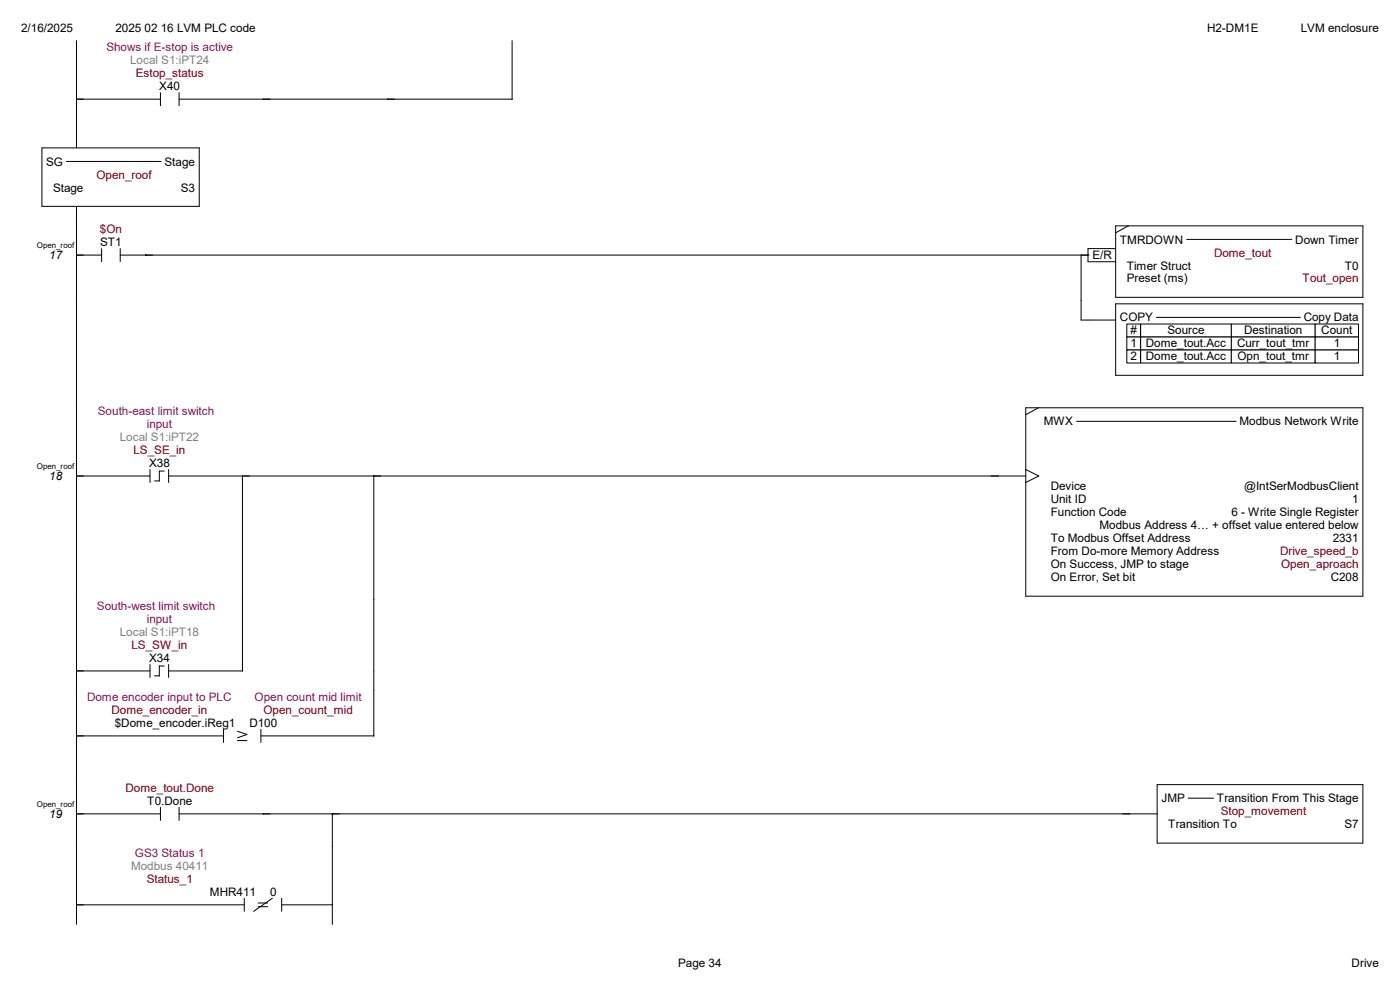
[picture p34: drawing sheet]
<svg xmlns="http://www.w3.org/2000/svg" width="420mm" height="297mm" viewBox="0 0 420 297" stroke-linecap="round" stroke-linejoin="round" font-family="sans-serif">
<defs><g id="words">
<g font-size="3.5">
<text x="6.3" y="9.5">2/16/2025</text>
<text x="34.6" y="9.5">2025 02 16 LVM PLC code</text>
<text x="362.1" y="9.5">H2-DM1E</text>
<text x="390.2" y="9.5">LVM enclosure</text>
<text x="47.8" y="27">X40</text>
<text x="13.8" y="49.6">SG</text>
<text x="49.4" y="49.6">Stage</text>
<text x="15.9" y="57.4">Stage</text>
<text x="54.2" y="57.4">S3</text>
<text x="14.8" y="77.6">17</text>
<text x="30.1" y="73.7">ST1</text>
<text x="327.7" y="77.6">E/R</text>
<text x="336" y="73">TMRDOWN</text>
<text x="388.6" y="73">Down Timer</text>
<text x="338" y="80.8">Timer Struct</text>
<text x="403.4" y="80.8">T0</text>
<text x="338" y="84.7">Preset (ms)</text>
<text x="336" y="96.4">COPY</text>
<text x="339.1" y="100.2">#</text>
<text x="350.2" y="100.2">Source</text>
<text x="373.2" y="100.2">Destination</text>
<text x="391.1" y="96.4">Copy Data</text>
<text x="396.4" y="100.2">Count</text>
<text x="339.1" y="104.1">1</text>
<text x="343.7" y="104.1">Dome_tout.Acc</text>
<text x="371.1" y="104.1">Curr_tout_tmr</text>
<text x="400.1" y="104.1">1</text>
<text x="339.1" y="108">2</text>
<text x="343.7" y="108">Dome_tout.Acc</text>
<text x="371.2" y="108">Opn_tout_tmr</text>
<text x="400.1" y="108">1</text>
<text x="313.1" y="127.5">MWX</text>
<text x="371.9" y="127.5">Modbus Network Write</text>
<text x="14.8" y="143.8">18</text>
<text x="44.7" y="140">X38</text>
<text x="315.2" y="147">Device</text>
<text x="373.3" y="147">@IntSerModbusClient</text>
<text x="315.2" y="150.9">Unit ID</text>
<text x="315.2" y="154.8">Function Code</text>
<text x="369.4" y="154.8">6 - Write Single Register</text>
<text x="405.6" y="150.9">1</text>
<text x="329.9" y="158.7">Modbus Address 4… + offset value entered below</text>
<text x="315.2" y="162.6">To Modbus Offset Address</text>
<text x="315.2" y="166.5">From Do-more Memory Address</text>
<text x="399.8" y="162.6">2331</text>
<text x="315.2" y="170.3">On Success, JMP to stage</text>
<text x="315.2" y="174.2">On Error, Set bit</text>
<text x="399.2" y="174.2">C208</text>
<text x="44.7" y="198.4">X34</text>
<text x="34.5" y="217.8">$Dome_encoder.iReg1</text>
<text x="74.8" y="217.8">D100</text>
<text x="14.8" y="245.1">19</text>
<text x="44.2" y="241.2">T0.Done</text>
<text x="348.4" y="240.5">JMP</text>
<text x="365.1" y="240.5">Transition From This Stage</text>
<text x="350.5" y="248.2">Transition To</text>
<text x="403.3" y="248.2">S7</text>
<text x="63" y="268.5">MHR411</text>
<text x="81" y="268.5">0</text>
<text x="203.5" y="289.9">Page 34</text>
<text x="405.5" y="289.9">Drive</text>
</g>
<g font-size="3.5" fill="#800080">
<text x="31.9" y="15.3">Shows if E-stop is active</text>
<text x="29.4" y="124.4">South-east limit switch</text>
<text x="44" y="128.3">input</text>
<text x="29.1" y="182.8">South-west limit switch</text>
<text x="44" y="186.7">input</text>
<text x="26.1" y="210.1">Dome encoder input to PLC</text>
<text x="76.4" y="210.1">Open count mid limit</text>
<text x="40.5" y="256.8">GS3 Status 1</text>
</g>
<g font-size="3.5" fill="#808080">
<text x="39" y="19.2">Local S1:iPT24</text>
<text x="35.9" y="132.2">Local S1:iPT22</text>
<text x="35.9" y="190.6">Local S1:iPT18</text>
<text x="39.3" y="260.7">Modbus 40411</text>
</g>
<g font-size="3.5" fill="#800000">
<text x="40.8" y="23.1">Estop_status</text>
<text x="28.9" y="53.5">Open_roof</text>
<text x="30" y="69.9">$On</text>
<text x="364.2" y="76.9">Dome_tout</text>
<text x="390.8" y="84.7">Tout_open</text>
<text x="40" y="136.1">LS_SE_in</text>
<text x="384" y="166.5">Drive_speed_b</text>
<text x="384.3" y="170.3">Open_aproach</text>
<text x="39.5" y="194.5">LS_SW_in</text>
<text x="33.4" y="214">Dome_encoder_in</text>
<text x="79" y="214">Open_count_mid</text>
<text x="37.6" y="237.3">Dome_tout.Done</text>
<text x="366.2" y="244.3">Stop_movement</text>
<text x="44" y="264.6">Status_1</text>
</g>
<g font-size="2.4">
<text x="11.1" y="74.3">Open_roof</text>
<text x="11.1" y="140.5">Open_roof</text>
<text x="11.1" y="241.8">Open_roof</text>
</g>
</g></defs>
<path d="M22.9 12.2v32.1M153.6 12.2v17.5M22.9 29.7h25.2M48.1 27.8v3.9M53.7 29.7h100M53.7 27.8v3.9M12.6 44.3h47.2v17.5h-47.2zM19.9 48.4h28.4M22.9 61.8v1" fill="none" stroke="#000" stroke-width=".3"/>
<path d="M11.1 72.1h11.3v2.8h-11.3z" fill="#fff"/>
<g fill="none" stroke="#000" stroke-width=".3">
<path d="M22.9 62.8v50.7M22.9 76.5h7.6M30.5 74.5v3.9M36.1 76.5h290.3M36.1 74.5v3.9M43.7 76.5h.1M324.3 76.5v19.4h10.4M326.4 76.5h.1M334.7 67.7h74.2v21.4h-74.2zM334.7 74.5h-8.3v3.9h8.3M338.6 67.6l-3.9 2.2M356 71.8h31.6"/>
<path d="M334.7 91.1h74.2v21.4h-74.2zM346.9 95.1h43.2"/>
</g>
<path d="M338.1 97.2h4.1v3.8h-4.1z" fill="#fff"/>
<path d="M338 97.1h4.2v3.9h-4.2z" fill="none" stroke="#000" stroke-width=".3"/>
<path d="M342.2 97.2h27.2v3.8h-27.2z" fill="#fff"/>
<path d="M342.2 97.1h27.2v3.9h-27.2z" fill="none" stroke="#000" stroke-width=".3"/>
<path d="M369.4 97.2h25.1v3.8h-25.1z" fill="#fff"/>
<path d="M369.4 97.1h25.1v3.9h-25.1z" fill="none" stroke="#000" stroke-width=".3"/>
<path d="M394.6 97.2h12.9v3.8h-12.9z" fill="#fff"/>
<path d="M394.5 97.1h13v3.9h-13z" fill="none" stroke="#000" stroke-width=".3"/>
<path d="M338.1 101h4.1v3.9h-4.1z" fill="#fff"/>
<path d="M338 101h4.2v3.9h-4.2z" fill="none" stroke="#000" stroke-width=".3"/>
<path d="M342.2 101h27.2v3.9h-27.2z" fill="#fff"/>
<path d="M342.2 101h27.2v3.9h-27.2z" fill="none" stroke="#000" stroke-width=".3"/>
<path d="M369.4 101h25.1v3.9h-25.1z" fill="#fff"/>
<path d="M369.4 101h25.1v3.9h-25.1z" fill="none" stroke="#000" stroke-width=".3"/>
<path d="M394.6 101h12.9v3.9h-12.9z" fill="#fff"/>
<path d="M394.5 101h13v3.9h-13z" fill="none" stroke="#000" stroke-width=".3"/>
<path d="M338.1 104.9h4.1v3.9h-4.1z" fill="#fff"/>
<path d="M338 104.9h4.2v3.9h-4.2z" fill="none" stroke="#000" stroke-width=".3"/>
<path d="M342.2 104.9h27.2v3.9h-27.2z" fill="#fff"/>
<path d="M342.2 104.9h27.2v3.9h-27.2z" fill="none" stroke="#000" stroke-width=".3"/>
<path d="M369.4 104.9h25.1v3.9h-25.1z" fill="#fff"/>
<path d="M369.4 104.9h25.1v3.9h-25.1z" fill="none" stroke="#000" stroke-width=".3"/>
<path d="M394.6 104.9h12.9v3.9h-12.9z" fill="#fff"/>
<path d="M22.9 113.5v3.8M394.5 104.9h13v3.9h-13z" fill="none" stroke="#000" stroke-width=".3"/>
<path d="M11.1 138.3h11.3v2.8h-11.3z" fill="#fff"/>
<g fill="none" stroke="#000" stroke-width=".3">
<path d="M22.9 117.3v113M307.7 122.2h101.2v56.5h-101.2zM311.6 122.2l-3.9 2.1M323 126.3h47.8M22.9 142.7h22.1M45 140.7v3.9M46.4 144.1h1.4M49.3 141.2h-1.5v3M50.6 142.7h257.1M50.6 140.7v3.9M72.7 142.7v58.4h-22.1M112.1 142.7h.1"/>
<path d="M112.1 142.7v77.9M307.7 140.7l3.9 2-3.9 1.9M45 199.1v3.9M49.3 199.6h-1.5v3M50.6 199.1v3.9M22.9 201.1h22.1M46.4 202.6h1.4M67.1 218.6v3.9M71.2 219.2l2.9 .9-2.9 1M78.3 218.6v3.9M22.9 220.6h44.2M71.2 222h2.9"/>
<path d="M78.3 220.6h33.9"/>
</g>
<path d="M11.1 239.6h11.3v2.8h-11.3z" fill="#fff"/>
<g fill="none" stroke="#000" stroke-width=".3">
<path d="M22.9 230.3v46.7M347.1 235.2h61.8v17.5h-61.8zM356.4 239.2h7.7M22.9 243.9h25.2M48.1 242v3.9M53.7 243.9h293.4M53.7 242v3.9M99.7 243.9h.1M99.7 243.9v33.1M22.9 271.2h50.4M73.3 269.2v3.9M77.5 270.6h2.8"/>
<path d="M77.5 271.7h2.8M81.7 269.2l-5.6 3.9M84.5 271.2h15.2M84.5 269.2v3.9"/>
</g>
<g fill="#fff">
<path d="M203.5 286.8h13v3.9h-13z"/>
<path d="M405.5 286.8h8.1v3.9h-8.1z"/>
</g>
<use href="#words"/>
</svg>
